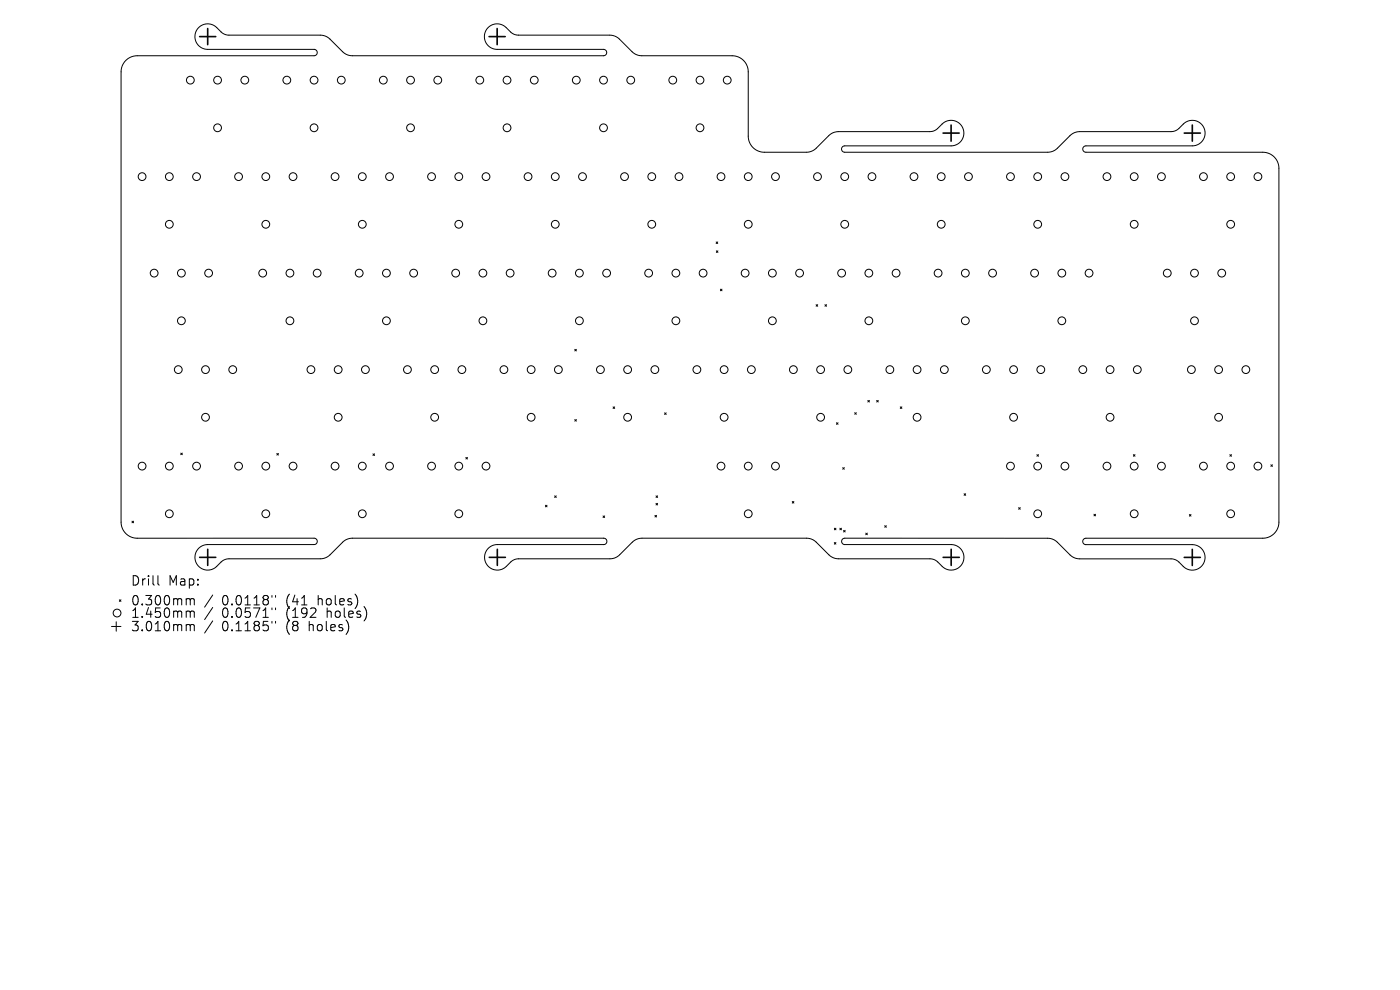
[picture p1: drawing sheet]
<svg xmlns="http://www.w3.org/2000/svg" width="297mm" height="210mm" viewBox="0 0 297 210" stroke-linecap="round" stroke-linejoin="round" font-family="sans-serif">
<defs><g id="words">
<g font-size="2.8">
<text x="27.7" y="124.5">Drill</text>
<text x="35.7" y="124.5">Map:</text>
<text x="27.7" y="128.7">0.300mm</text>
<text x="27.7" y="131.3">1.450mm</text>
<text x="47.1" y="128.7">0.0118&quot;</text>
<text x="47.1" y="131.3">0.0571&quot;</text>
<text x="60.8" y="128.7">(41</text>
<text x="60.8" y="131.3">(192</text>
<text x="67.7" y="128.7">holes)</text>
<text x="69.6" y="131.3">holes)</text>
<text x="27.7" y="134.2">3.010mm</text>
<text x="47.1" y="134.2">0.1185&quot;</text>
<text x="60.8" y="134.2">(8</text>
<text x="65.8" y="134.2">holes)</text>
</g>
</g></defs>
<g fill="none" stroke="#000" stroke-width=".21">
<path d="M26.7 12.8a3.4 3.4 0 0 1 2.4-1h37.5l.5-.2 .2-.5-.2-.4-.5-.2h-22.5a2.71 2.71 0 0 1-2.5-3.8 2.71 2.71 0 0 1 4.4-.9l1.2 1.3 1.2 .4h19.8a2.93 2.93 0 0 1 1.8 .8l2.9 2.8a2.93 2.93 0 0 0 1.8 .7h53.3l.5-.2 .2-.5-.2-.4-.5-.2h-22.5a2.71 2.71 0 0 1-2.5-3.8 2.71 2.71 0 0 1 4.4-.9l1.2 1.3 1.2 .4h19.8a2.93 2.93 0 0 1 1.8 .8l2.9 2.8a2.93 2.93 0 0 0 1.9 .7h19.4a3.4 3.4 0 0 1 3.1 3.4v14a3.4 3.4 0 0 0 3.4 3.1h9.2a2.93 2.93 0 0 0 1.9-.9l2.8-2.8a2.93 2.93 0 0 1 1.9-.7h19.6l1.1-.4 1.4-1.3a2.71 2.71 0 0 1 4.3 1.1 2.71 2.71 0 0 1-2.5 3.6h-22.6l-.5 .2-.2 .5 .2 .5 .5 .2h43.1a2.93 2.93 0 0 0 2-.9l2.9-2.8a2.93 2.93 0 0 1 1.9-.7h19.5l1.2-.4 1.4-1.3a2.71 2.71 0 0 1 4.3 1.1 2.71 2.71 0 0 1-2.6 3.6h-22.5l-.5 .2-.2 .5 .2 .5 .5 .2h37.5a3.4 3.4 0 0 1 3.4 3.4v75.4a3.4 3.4 0 0 1-3.4 3.1h-37.5l-.5 .2-.2 .5 .2 .4 .5 .2h22.5a2.71 2.71 0 0 1 2.5 3.8 2.71 2.71 0 0 1-4.4 .9l-1.2-1.2-1.2-.4-19.8-.1a2.93 2.93 0 0 1-1.8-.8l-2.9-2.8a2.93 2.93 0 0 0-1.9-.7h-43l-.5 .2-.2 .4 .2 .5 .5 .2h22.6a2.71 2.71 0 0 1 2.5 3.8 2.71 2.71 0 0 1-4.4 .8l-1.3-1.2-1.2-.4h-19.8a2.94 2.94 0 0 1-1.8-.8l-2.8-2.8a2.93 2.93 0 0 0-1.9-.7h-35.2a2.93 2.93 0 0 0-1.8 .8l-2.8 2.9a2.93 2.93 0 0 1-1.9 .6h-19.6l-1.2 .5-1.4 1.3a2.71 2.71 0 0 1-4.2-1.1 2.71 2.71 0 0 1 2.5-3.7h22.6l.5-.2 .1-.5-.1-.4-.5-.2h-53.3a2.93 2.93 0 0 0-2.1 .8l-2.9 2.9a2.93 2.93 0 0 1-1.8 .6h-19.6l-1.2 .5-1.4 1.3a2.71 2.71 0 0 1-4.3-1.1 2.71 2.71 0 0 1 2.6-3.7h22.5l.5-.2 .2-.5-.2-.4-.5-.2h-37.5a3.4 3.4 0 0 1-3.4-3.4v-95.9a3.4 3.4 0 0 1 1-2.1zM151.9 51.3l.4 .4M152 53.2l.3 .3M152.3 51.3l-.4 .4M152.3 53.2l-.3 .3M121.9 74.1l.4 .3M122.3 74.1l-.4 .3M152.8 61.3l.4 .4M153.2 61.3l-.4 .4M173.1 64.6l.4 .4M173.5 64.6l-.4 .4M175 64.6l.3 .4"/>
<path d="M175.3 64.6l-.3 .4M38.3 96.1l.4 .4M38.7 96.1l-.4 .4M58.7 96.2l.4 .3M59.1 96.2l-.4 .3M79.1 96.3l.4 .3M79.5 96.3l-.4 .3M98.8 97l.4 .4M99.2 97l-.4 .4M121.9 89l.4 .3M122.3 89l-.4 .3M130.1 86.3l.3 .3"/>
<path d="M130.4 86.3l-.3 .3M141 87.6l.3 .3M141.3 87.6l-.3 .3M177.4 89.7l.4 .3M177.8 89.7l-.4 .3M178.8 99.2l.3 .3M179.1 99.2l-.3 .3M181.3 87.5l.4 .4M181.7 87.5l-.4 .4M184.1 84.9l.3 .4M184.4 84.9l-.3 .4M186 84.9l.3 .4"/>
<path d="M186.3 84.9l-.3 .4M191 86.3l.3 .3M191.3 86.3l-.3 .3M220 96.4l.3 .4M220.3 96.4l-.3 .4M240.4 96.4l.4 .4M240.8 96.4l-.4 .4M260.9 96.4l.4 .4M261.3 96.4l-.4 .4M269.6 98.6l.3 .3M269.9 98.6l-.3 .3M28 110.6l.3 .3"/>
<path d="M28.3 110.6l-.3 .3M115.7 107.2l.4 .3M116.1 107.2l-.4 .3M117.7 105.2l.3 .3M118 105.2l-.3 .3M127.9 109.4l.4 .4M128.3 109.4l-.4 .4M138.9 109.3l.4 .4M139.2 106.8l.3 .3M139.2 105.2l.3 .3M139.3 109.3l-.4 .4M139.5 106.8l-.3 .3"/>
<path d="M139.5 105.2l-.3 .3M168.1 106.4l.3 .3M168.4 106.4l-.3 .3M177 115.1l.3 .3M177 112.1l.3 .3M177.3 115.1l-.3 .3M177.3 112.1l-.3 .3M178.2 112.1l.3 .3M178.5 112.1l-.3 .3M179 112.5l.3 .3M179.3 112.5l-.3 .3M183.7 113.1l.3 .3"/>
<path d="M184 113.1l-.3 .3M187.7 111.5l.3 .4M188 111.5l-.3 .4M204.5 104.7l.4 .4M204.9 104.7l-.4 .4M216.1 107.7l.3 .3M216.4 107.7l-.3 .3M232.1 109.1l.3 .3M232.4 109.1l-.3 .3M252.3 109.1l.4 .4M252.7 109.1l-.4 .4M23.7 132.9h2"/>
<path d="M24.7 131.9v2M25.3 127.2l.4 .4M25.7 127.2l-.4 .4M33.5 122.1v1.7l.3 .3M39.8 127h.3l.3 .3M39.8 129.6l.5 .1 .1 .2M39.8 132.5l.5 .1 .1 .2M40.4 127.3l.2-.3 .5 .1 .1 1.2M40.4 127.3v1M40.4 129.9v1.1M40.4 132.8v1M40.4 129.9l.2-.3 .5 .1 .1 1.3"/>
<path d="M40.4 132.8l.2-.3 .5 .1 .1 1.2M45.1 126.2l-1.7 2.6M45.1 128.9l-1.7 2.5M45.1 131.7l-1.7 2.6M57.7 126.3v.4M57.7 129v.3M57.7 131.8v.4M58.5 126.3v.4M58.5 129v.3M58.5 131.8v.4"/>
<circle cx="40.4" cy="17" r=".82"/>
<circle cx="46.2" cy="17" r=".82"/>
<circle cx="51.9" cy="17" r=".82"/>
<circle cx="60.8" cy="17" r=".82"/>
<circle cx="66.6" cy="17" r=".82"/>
<circle cx="72.4" cy="17" r=".82"/>
<circle cx="81.3" cy="17" r=".82"/>
<circle cx="87.1" cy="17" r=".82"/>
<circle cx="92.9" cy="17" r=".82"/>
<circle cx="101.8" cy="17" r=".82"/>
<circle cx="107.6" cy="17" r=".82"/>
<circle cx="113.3" cy="17" r=".82"/>
<circle cx="122.3" cy="17" r=".82"/>
<circle cx="128" cy="17" r=".82"/>
<circle cx="133.8" cy="17" r=".82"/>
<circle cx="142.7" cy="17" r=".82"/>
<circle cx="148.5" cy="17" r=".82"/>
<circle cx="154.3" cy="17" r=".82"/>
<circle cx="30.1" cy="37.5" r=".82"/>
<circle cx="35.9" cy="37.5" r=".82"/>
<circle cx="41.7" cy="37.5" r=".82"/>
<circle cx="46.2" cy="27.1" r=".82"/>
<circle cx="50.6" cy="37.5" r=".82"/>
<circle cx="56.4" cy="37.5" r=".82"/>
<circle cx="62.2" cy="37.5" r=".82"/>
<circle cx="66.6" cy="27.1" r=".82"/>
<circle cx="71.1" cy="37.5" r=".82"/>
<circle cx="76.9" cy="37.5" r=".82"/>
<circle cx="82.6" cy="37.5" r=".82"/>
<circle cx="87.1" cy="27.1" r=".82"/>
<circle cx="91.6" cy="37.5" r=".82"/>
<circle cx="97.3" cy="37.5" r=".82"/>
<circle cx="103.1" cy="37.5" r=".82"/>
<circle cx="107.6" cy="27.1" r=".82"/>
<circle cx="112" cy="37.5" r=".82"/>
<circle cx="117.8" cy="37.5" r=".82"/>
<circle cx="123.6" cy="37.5" r=".82"/>
<circle cx="128" cy="27.1" r=".82"/>
<circle cx="132.5" cy="37.5" r=".82"/>
<circle cx="138.3" cy="37.5" r=".82"/>
<circle cx="144" cy="37.5" r=".82"/>
<circle cx="148.5" cy="27.1" r=".82"/>
<circle cx="153" cy="37.5" r=".82"/>
<circle cx="158.7" cy="37.5" r=".82"/>
<circle cx="164.5" cy="37.5" r=".82"/>
<circle cx="173.4" cy="37.5" r=".82"/>
<circle cx="179.2" cy="37.5" r=".82"/>
<circle cx="185" cy="37.5" r=".82"/>
<circle cx="193.9" cy="37.5" r=".82"/>
<circle cx="199.7" cy="37.5" r=".82"/>
<circle cx="205.5" cy="37.5" r=".82"/>
<circle cx="214.4" cy="37.5" r=".82"/>
<circle cx="220.1" cy="37.5" r=".82"/>
<circle cx="225.9" cy="37.5" r=".82"/>
<circle cx="234.8" cy="37.5" r=".82"/>
<circle cx="240.6" cy="37.5" r=".82"/>
<circle cx="246.4" cy="37.5" r=".82"/>
<circle cx="255.3" cy="37.5" r=".82"/>
<circle cx="261.1" cy="37.5" r=".82"/>
<circle cx="266.9" cy="37.5" r=".82"/>
<circle cx="32.7" cy="57.9" r=".82"/>
<circle cx="35.9" cy="47.6" r=".82"/>
<circle cx="38.5" cy="57.9" r=".82"/>
<circle cx="44.3" cy="57.9" r=".82"/>
<circle cx="55.7" cy="57.9" r=".82"/>
<circle cx="56.4" cy="47.6" r=".82"/>
<circle cx="61.5" cy="57.9" r=".82"/>
<circle cx="67.3" cy="57.9" r=".82"/>
<circle cx="76.2" cy="57.9" r=".82"/>
<circle cx="76.9" cy="47.6" r=".82"/>
<circle cx="82" cy="57.9" r=".82"/>
<circle cx="87.8" cy="57.9" r=".82"/>
<circle cx="96.7" cy="57.9" r=".82"/>
<circle cx="97.3" cy="47.6" r=".82"/>
<circle cx="102.4" cy="57.9" r=".82"/>
<circle cx="108.2" cy="57.9" r=".82"/>
<circle cx="117.1" cy="57.9" r=".82"/>
<circle cx="117.8" cy="47.6" r=".82"/>
<circle cx="122.9" cy="57.9" r=".82"/>
<circle cx="128.7" cy="57.9" r=".82"/>
<circle cx="137.6" cy="57.9" r=".82"/>
<circle cx="138.3" cy="47.6" r=".82"/>
<circle cx="143.4" cy="57.9" r=".82"/>
<circle cx="149.2" cy="57.9" r=".82"/>
<circle cx="158.1" cy="57.9" r=".82"/>
<circle cx="158.7" cy="47.6" r=".82"/>
<circle cx="163.9" cy="57.9" r=".82"/>
<circle cx="169.6" cy="57.9" r=".82"/>
<circle cx="178.5" cy="57.9" r=".82"/>
<circle cx="179.2" cy="47.6" r=".82"/>
<circle cx="184.3" cy="57.9" r=".82"/>
<circle cx="190.1" cy="57.9" r=".82"/>
<circle cx="199" cy="57.9" r=".82"/>
<circle cx="199.7" cy="47.6" r=".82"/>
<circle cx="204.8" cy="57.9" r=".82"/>
<circle cx="210.6" cy="57.9" r=".82"/>
<circle cx="219.5" cy="57.9" r=".82"/>
<circle cx="220.1" cy="47.6" r=".82"/>
<circle cx="225.3" cy="57.9" r=".82"/>
<circle cx="231" cy="57.9" r=".82"/>
<circle cx="240.6" cy="47.6" r=".82"/>
<circle cx="247.6" cy="57.9" r=".82"/>
<circle cx="253.4" cy="57.9" r=".82"/>
<circle cx="259.2" cy="57.9" r=".82"/>
<circle cx="261.1" cy="47.6" r=".82"/>
<circle cx="37.8" cy="78.4" r=".82"/>
<circle cx="38.5" cy="68" r=".82"/>
<circle cx="43.6" cy="78.4" r=".82"/>
<circle cx="49.4" cy="78.4" r=".82"/>
<circle cx="61.5" cy="68" r=".82"/>
<circle cx="66" cy="78.4" r=".82"/>
<circle cx="71.7" cy="78.4" r=".82"/>
<circle cx="77.5" cy="78.4" r=".82"/>
<circle cx="82" cy="68" r=".82"/>
<circle cx="86.4" cy="78.4" r=".82"/>
<circle cx="92.2" cy="78.4" r=".82"/>
<circle cx="98" cy="78.4" r=".82"/>
<circle cx="102.4" cy="68" r=".82"/>
<circle cx="106.9" cy="78.4" r=".82"/>
<circle cx="112.7" cy="78.4" r=".82"/>
<circle cx="118.5" cy="78.4" r=".82"/>
<circle cx="122.9" cy="68" r=".82"/>
<circle cx="127.4" cy="78.4" r=".82"/>
<circle cx="133.1" cy="78.4" r=".82"/>
<circle cx="138.9" cy="78.4" r=".82"/>
<circle cx="143.4" cy="68" r=".82"/>
<circle cx="147.8" cy="78.4" r=".82"/>
<circle cx="153.6" cy="78.4" r=".82"/>
<circle cx="159.4" cy="78.4" r=".82"/>
<circle cx="163.9" cy="68" r=".82"/>
<circle cx="168.3" cy="78.4" r=".82"/>
<circle cx="174.1" cy="78.4" r=".82"/>
<circle cx="179.9" cy="78.4" r=".82"/>
<circle cx="184.3" cy="68" r=".82"/>
<circle cx="188.8" cy="78.4" r=".82"/>
<circle cx="194.6" cy="78.4" r=".82"/>
<circle cx="200.3" cy="78.4" r=".82"/>
<circle cx="204.8" cy="68" r=".82"/>
<circle cx="209.2" cy="78.4" r=".82"/>
<circle cx="215" cy="78.4" r=".82"/>
<circle cx="220.8" cy="78.4" r=".82"/>
<circle cx="225.3" cy="68" r=".82"/>
<circle cx="229.7" cy="78.4" r=".82"/>
<circle cx="235.5" cy="78.4" r=".82"/>
<circle cx="241.3" cy="78.4" r=".82"/>
<circle cx="252.7" cy="78.4" r=".82"/>
<circle cx="253.4" cy="68" r=".82"/>
<circle cx="258.5" cy="78.4" r=".82"/>
<circle cx="264.3" cy="78.4" r=".82"/>
<circle cx="30.1" cy="98.9" r=".82"/>
<circle cx="35.9" cy="98.9" r=".82"/>
<circle cx="41.7" cy="98.9" r=".82"/>
<circle cx="43.6" cy="88.5" r=".82"/>
<circle cx="50.6" cy="98.9" r=".82"/>
<circle cx="56.4" cy="98.9" r=".82"/>
<circle cx="62.2" cy="98.9" r=".82"/>
<circle cx="71.1" cy="98.9" r=".82"/>
<circle cx="71.7" cy="88.5" r=".82"/>
<circle cx="76.9" cy="98.9" r=".82"/>
<circle cx="82.6" cy="98.9" r=".82"/>
<circle cx="91.6" cy="98.9" r=".82"/>
<circle cx="92.2" cy="88.5" r=".82"/>
<circle cx="97.3" cy="98.9" r=".82"/>
<circle cx="103.1" cy="98.9" r=".82"/>
<circle cx="112.7" cy="88.5" r=".82"/>
<circle cx="133.1" cy="88.5" r=".82"/>
<circle cx="153" cy="98.9" r=".82"/>
<circle cx="153.6" cy="88.5" r=".82"/>
<circle cx="158.7" cy="98.9" r=".82"/>
<circle cx="164.5" cy="98.9" r=".82"/>
<circle cx="174.1" cy="88.5" r=".82"/>
<circle cx="194.6" cy="88.5" r=".82"/>
<circle cx="214.4" cy="98.9" r=".82"/>
<circle cx="215" cy="88.5" r=".82"/>
<circle cx="220.1" cy="98.9" r=".82"/>
<circle cx="225.9" cy="98.9" r=".82"/>
<circle cx="234.8" cy="98.9" r=".82"/>
<circle cx="235.5" cy="88.5" r=".82"/>
<circle cx="240.6" cy="98.9" r=".82"/>
<circle cx="246.4" cy="98.9" r=".82"/>
<circle cx="255.3" cy="98.9" r=".82"/>
<circle cx="258.5" cy="88.5" r=".82"/>
<circle cx="261.1" cy="98.9" r=".82"/>
<circle cx="266.9" cy="98.9" r=".82"/>
<circle cx="35.9" cy="109" r=".82"/>
<circle cx="56.4" cy="109" r=".82"/>
<circle cx="76.9" cy="109" r=".82"/>
<circle cx="97.3" cy="109" r=".82"/>
<circle cx="158.7" cy="109" r=".82"/>
<circle cx="220.1" cy="109" r=".82"/>
<circle cx="240.6" cy="109" r=".82"/>
<circle cx="261.1" cy="109" r=".82"/>
<circle cx="24.8" cy="130" r=".82"/>
</g>
<g fill="none" stroke="#000" stroke-width=".34">
<path d="M42.3 7.8h3.5M44.1 6.1v3.4M103.8 7.8h3.4M105.5 6.1v3.4M200.1 28.2h3.4M201.8 26.5v3.4M251.2 28.2h3.5M252.9 26.5v3.4M42.4 118.2h3.4M44.1 116.5v3.4M103.8 118.2h3.4M105.5 116.5v3.4"/>
<path d="M200.1 118.2h3.4M201.8 116.5v3.4M251.2 118.2h3.4M252.9 116.5v3.5"/>
</g>
<use href="#words"/>
</svg>
